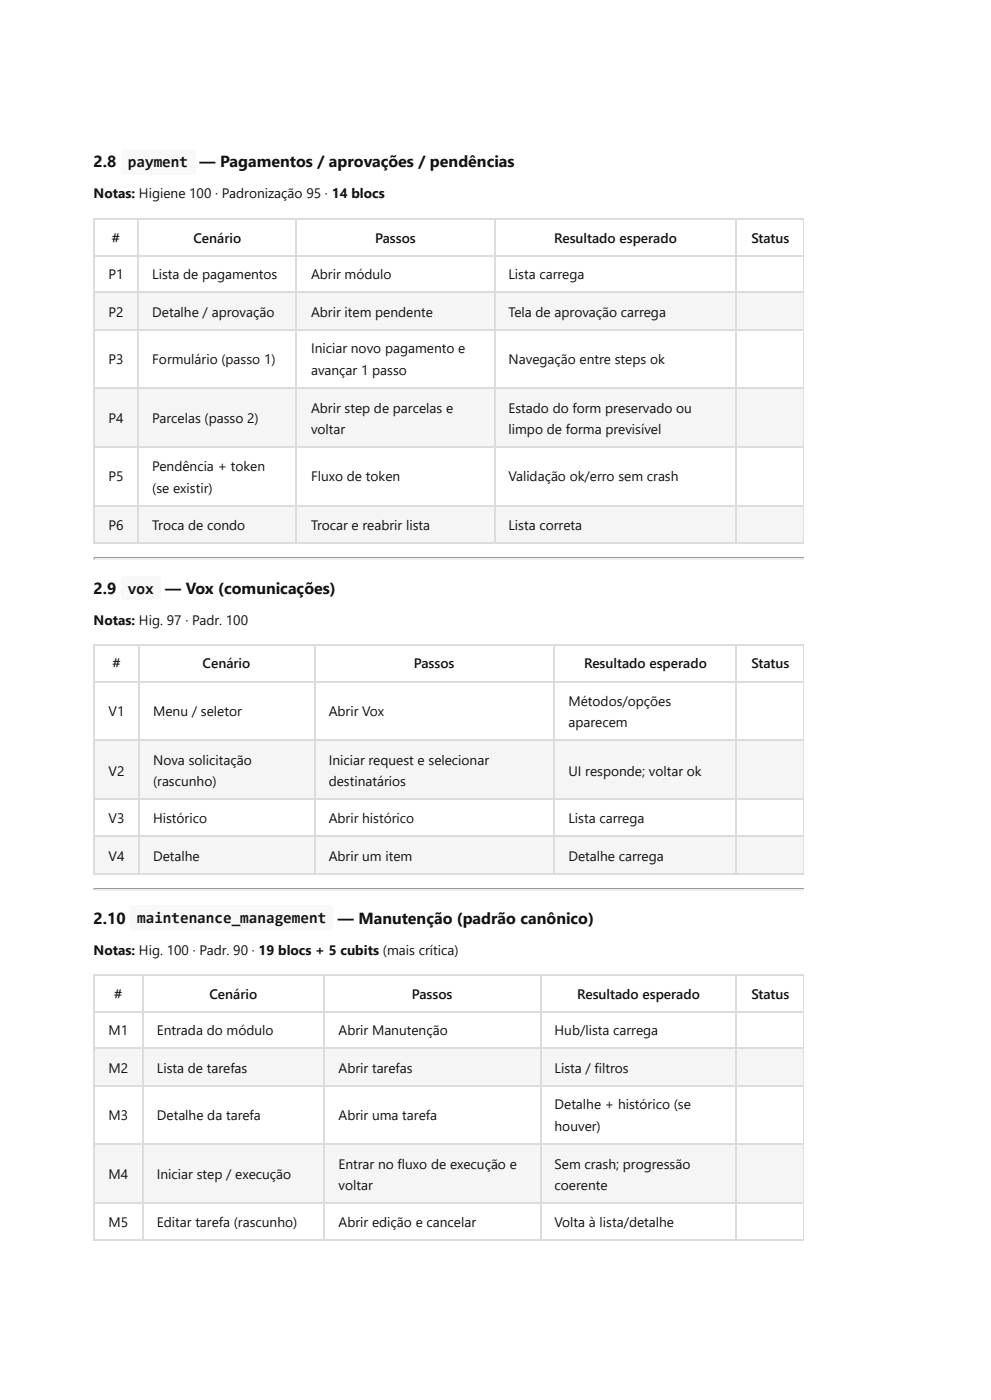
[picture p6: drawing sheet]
<svg xmlns="http://www.w3.org/2000/svg" width="210mm" height="297mm" viewBox="0 0 210 297" stroke-linecap="round" stroke-linejoin="round" font-family="sans-serif">
<defs><g id="words">
<g font-size="3.4" fill="#111">
<text x="19.8" y="35.5">2.8</text>
<text x="42.4" y="35.5">— Pagamentos / aprovações / pendências</text>
<text x="19.8" y="125.9">2.9</text>
<text x="35.1" y="125.9">— Vox (comunicações)</text>
<text x="19.8" y="196.1">2.10</text>
<text x="71.7" y="196.1">— Manutenção (padrão canônico)</text>
</g>
<g font-size="3.3" fill="#111">
<text x="27.1" y="35.5">payment</text>
<text x="27.1" y="126">vox</text>
<text x="29.1" y="195.9">maintenance_management</text>
</g>
<g font-size="2.9" fill="#111">
<text x="19.8" y="42.1">Notas: Higiene 100 · Padronização 95 · 14 blocs</text>
<text x="23.8" y="51.6">#</text>
<text x="41" y="51.6">Cenário</text>
<text x="79.6" y="51.6">Passos</text>
<text x="117.6" y="51.6">Resultado esperado</text>
<text x="159.4" y="51.6">Status</text>
<text x="23" y="59.3">P1</text>
<text x="32.3" y="59.3">Lista de pagamentos</text>
<text x="66" y="59.3">Abrir módulo</text>
<text x="107.9" y="59.3">Lista carrega</text>
<text x="23" y="67.2">P2</text>
<text x="32.3" y="67.2">Detalhe / aprovação</text>
<text x="66" y="67.2">Abrir item pendente</text>
<text x="107.9" y="67.2">Tela de aprovação carrega</text>
<text x="23" y="77.3">P3</text>
<text x="32.3" y="77.3">Formulário (passo 1)</text>
<text x="66" y="74.9">Iniciar novo pagamento e</text>
<text x="107.9" y="77.3">Navegação entre steps ok</text>
<text x="66" y="79.6">avançar 1 passo</text>
<text x="23" y="89.7">P4</text>
<text x="32.3" y="89.7">Parcelas (passo 2)</text>
<text x="66" y="87.6">Abrir step de parcelas e</text>
<text x="107.9" y="87.6">Estado do form preservado ou</text>
<text x="66" y="92.1">voltar</text>
<text x="107.9" y="92.1">limpo de forma previsível</text>
<text x="32.3" y="100">Pendência + token</text>
<text x="23" y="102.1">P5</text>
<text x="32.3" y="104.5">(se existir)</text>
<text x="66" y="102.1">Fluxo de token</text>
<text x="107.9" y="102.1">Validação ok/erro sem crash</text>
<text x="23" y="112.4">P6</text>
<text x="32.3" y="112.4">Troca de condo</text>
<text x="66" y="112.4">Trocar e reabrir lista</text>
<text x="107.9" y="112.4">Lista correta</text>
<text x="19.8" y="132.6">Notas: Hig. 97 · Padr. 100</text>
<text x="23.8" y="141.8">#</text>
<text x="43" y="141.8">Cenário</text>
<text x="87.8" y="141.8">Passos</text>
<text x="123.9" y="141.8">Resultado esperado</text>
<text x="159.4" y="141.8">Status</text>
<text x="120.6" y="149.8">Métodos/opções</text>
<text x="23" y="151.9">V1</text>
<text x="32.5" y="151.9">Menu / seletor</text>
<text x="69.7" y="151.9">Abrir Vox</text>
<text x="120.6" y="154.3">aparecem</text>
<text x="23" y="164.6">V2</text>
<text x="32.5" y="162.2">Nova solicitação</text>
<text x="32.5" y="166.7">(rascunho)</text>
<text x="69.7" y="162.2">Iniciar request e selecionar</text>
<text x="69.7" y="166.7">destinatários</text>
<text x="120.6" y="164.6">UI responde; voltar ok</text>
<text x="23" y="174.6">V3</text>
<text x="32.5" y="174.6">Histórico</text>
<text x="69.7" y="174.6">Abrir histórico</text>
<text x="120.6" y="174.6">Lista carrega</text>
<text x="23" y="182.6">V4</text>
<text x="32.5" y="182.6">Detalhe</text>
<text x="69.7" y="182.6">Abrir um item</text>
<text x="120.6" y="182.6">Detalhe carrega</text>
<text x="19.8" y="202.7">Notas: Hig. 100 · Padr. 90 · 19 blocs + 5 cubits (mais crítica)</text>
<text x="24.2" y="211.9">#</text>
<text x="44.4" y="211.9">Cenário</text>
<text x="87.4" y="211.9">Passos</text>
<text x="122.5" y="211.9">Resultado esperado</text>
<text x="159.4" y="211.9">Status</text>
<text x="23" y="219.6">M1</text>
<text x="33.3" y="219.6">Entrada do módulo</text>
<text x="71.8" y="219.6">Abrir Manutenção</text>
<text x="117.6" y="219.6">Hub/lista carrega</text>
<text x="23" y="227.5">M2</text>
<text x="33.3" y="227.5">Lista de tarefas</text>
<text x="71.8" y="227.5">Abrir tarefas</text>
<text x="117.6" y="227.5">Lista / filtros</text>
<text x="23" y="237.6">M3</text>
<text x="33.3" y="237.6">Detalhe da tarefa</text>
<text x="71.8" y="237.6">Abrir uma tarefa</text>
<text x="117.6" y="235.2">Detalhe + histórico (se</text>
<text x="117.6" y="240">houver)</text>
<text x="23" y="250">M4</text>
<text x="33.3" y="250">Iniciar step / execução</text>
<text x="71.8" y="247.9">Entrar no fluxo de execução e</text>
<text x="117.6" y="247.9">Sem crash; progressão</text>
<text x="71.8" y="252.4">voltar</text>
<text x="117.6" y="252.4">coerente</text>
<text x="23" y="260.4">M5</text>
<text x="33.3" y="260.4">Editar tarefa (rascunho)</text>
<text x="71.8" y="260.4">Abrir edição e cancelar</text>
<text x="117.6" y="260.4">Volta à lista/detalhe</text>
</g>
</g></defs>
<g fill="#f5f5f5">
<path d="M20.1 62.2h9.3v7.7h-9.3z"/>
<path d="M29.4 62.2h33.6v7.7h-33.6z"/>
<path d="M63 62.2h41.8v7.7h-41.8z"/>
<path d="M104.8 62.2h51.6v7.7h-51.6z"/>
<path d="M156.4 62.2h14.1v7.7h-14.1z"/>
</g>
<g fill="#fff">
<path d="M20.1 69.9h9.3v12.7h-9.3z"/>
<path d="M29.4 69.9h33.6v12.7h-33.6z"/>
<path d="M63 69.9h41.8v12.7h-41.8z"/>
<path d="M104.8 69.9h51.6v12.7h-51.6z"/>
<path d="M156.4 69.9h14.1v12.7h-14.1z"/>
</g>
<g fill="#f5f5f5">
<path d="M20.1 82.6h9.3v12.4h-9.3z"/>
<path d="M29.4 82.6h33.6v12.4h-33.6z"/>
<path d="M63 82.6h41.8v12.4h-41.8z"/>
<path d="M104.8 82.6h51.6v12.4h-51.6z"/>
<path d="M156.4 82.6h14.1v12.4h-14.1z"/>
</g>
<g fill="#fff">
<path d="M20.1 95h9.3v12.4h-9.3z"/>
<path d="M29.4 95h33.6v12.4h-33.6z"/>
<path d="M63 95h41.8v12.4h-41.8z"/>
<path d="M104.8 95h51.6v12.4h-51.6z"/>
<path d="M156.4 95h14.1v12.4h-14.1z"/>
</g>
<g fill="#f5f5f5">
<path d="M20.1 107.4h9.3v7.7h-9.3z"/>
<path d="M29.4 107.4h33.6v7.7h-33.6z"/>
<path d="M63 107.4h41.8v7.7h-41.8z"/>
<path d="M104.8 107.4h51.6v7.7h-51.6z"/>
<path d="M156.4 107.4h14.1v7.7h-14.1z"/>
</g>
<g fill="none" stroke="#dcdcdc" stroke-width=".26">
<path d="M19.8 46.4h150.7M19.8 54.4h150.7M20 46.3v69.1M29.2 46.3v69.1M62.8 46.3v69.1M104.9 46.3v69.1M156.2 46.3v69.1M19.8 62h150.7M19.8 70h150.7M19.8 82.4h150.7M19.8 94.9h150.7M19.8 107.3h150.7"/>
<path d="M19.8 115.2h150.7"/>
</g>
<path d="M170.5 46.3v69.1" fill="none" stroke="#dcdcdc" stroke-width=".21"/>
<path d="M19.8 118.4h150.7" fill="none" stroke="#9a9a9a" stroke-width=".26"/>
<path d="M19.8 118.7h150.7" fill="none" stroke="#eee" stroke-width=".26"/>
<path d="M170.5 118.3v.5h-.1z" fill="#eee"/>
<path d="M19.8 118.3h.3v.2l-.3 .3z" fill="#9a9a9a"/>
<g fill="#fff">
<path d="M20.1 136.8h9.3v7.9h-9.3z"/>
<path d="M29.4 136.8h37.3v7.9h-37.3z"/>
<path d="M66.7 136.8h50.8v7.9h-50.8z"/>
<path d="M117.5 136.8h38.9v7.9h-38.9z"/>
<path d="M156.4 136.8h14.1v7.9h-14.1z"/>
<path d="M20.1 144.7h9.3v12.5h-9.3z"/>
<path d="M29.4 144.7h37.3v12.5h-37.3z"/>
<path d="M66.7 144.7h50.8v12.5h-50.8z"/>
<path d="M117.5 144.7h38.9v12.5h-38.9z"/>
<path d="M156.4 144.7h14.1v12.5h-14.1z"/>
</g>
<g fill="#f5f5f5">
<path d="M20.1 157.2h9.3v12.4h-9.3z"/>
<path d="M29.4 157.2h37.3v12.4h-37.3z"/>
<path d="M66.7 157.2h50.8v12.4h-50.8z"/>
<path d="M117.5 157.2h38.9v12.4h-38.9z"/>
<path d="M156.4 157.2h14.1v12.4h-14.1z"/>
</g>
<g fill="#fff">
<path d="M20.1 169.6h9.3v7.9h-9.3z"/>
<path d="M29.4 169.6h37.3v7.9h-37.3z"/>
<path d="M66.7 169.6h50.8v7.9h-50.8z"/>
<path d="M117.5 169.6h38.9v7.9h-38.9z"/>
<path d="M156.4 169.6h14.1v7.9h-14.1z"/>
</g>
<g fill="#f5f5f5">
<path d="M20.1 177.5h9.3v7.7h-9.3z"/>
<path d="M29.4 177.5h37.3v7.7h-37.3z"/>
<path d="M66.7 177.5h50.8v7.7h-50.8z"/>
<path d="M117.5 177.5h38.9v7.7h-38.9z"/>
<path d="M156.4 177.5h14.1v7.7h-14.1z"/>
</g>
<path d="M19.8 136.9h150.7M20 136.8v48.7M29.5 136.8v48.7M66.8 136.8v48.7M117.6 136.8v48.7M156.2 136.8v48.7M19.8 144.6h150.7M19.8 157h150.7M19.8 169.5h150.7M19.8 177.4h150.7M19.8 185.3h150.7" fill="none" stroke="#dcdcdc" stroke-width=".26"/>
<path d="M170.5 136.8v48.7" fill="none" stroke="#dcdcdc" stroke-width=".21"/>
<path d="M19.8 188.5h150.7" fill="none" stroke="#9a9a9a" stroke-width=".26"/>
<path d="M19.8 188.8h150.7" fill="none" stroke="#eee" stroke-width=".26"/>
<path d="M170.5 188.4v.5h-.1z" fill="#eee"/>
<path d="M19.8 188.4h.3v.2l-.3 .3z" fill="#9a9a9a"/>
<g fill="#fff">
<path d="M20.1 206.9h10.1v7.7h-10.1z"/>
<path d="M30.2 206.9h38.6v7.7h-38.6z"/>
<path d="M68.8 206.9h45.8v7.7h-45.8z"/>
<path d="M114.6 206.9h41.8v7.7h-41.8z"/>
<path d="M156.4 206.9h14.1v7.7h-14.1z"/>
<path d="M20.1 214.6h10.1v7.9h-10.1z"/>
<path d="M30.2 214.6h38.6v7.9h-38.6z"/>
<path d="M68.8 214.6h45.8v7.9h-45.8z"/>
<path d="M114.6 214.6h41.8v7.9h-41.8z"/>
<path d="M156.4 214.6h14.1v7.9h-14.1z"/>
</g>
<g fill="#f5f5f5">
<path d="M20.1 222.5h10.1v7.7h-10.1z"/>
<path d="M30.2 222.5h38.6v7.7h-38.6z"/>
<path d="M68.8 222.5h45.8v7.7h-45.8z"/>
<path d="M114.6 222.5h41.8v7.7h-41.8z"/>
<path d="M156.4 222.5h14.1v7.7h-14.1z"/>
</g>
<g fill="#fff">
<path d="M20.1 230.2h10.1v12.7h-10.1z"/>
<path d="M30.2 230.2h38.6v12.7h-38.6z"/>
<path d="M68.8 230.2h45.8v12.7h-45.8z"/>
<path d="M114.6 230.2h41.8v12.7h-41.8z"/>
<path d="M156.4 230.2h14.1v12.7h-14.1z"/>
</g>
<g fill="#f5f5f5">
<path d="M20.1 242.9h10.1v12.4h-10.1z"/>
<path d="M30.2 242.9h38.6v12.4h-38.6z"/>
<path d="M68.8 242.9h45.8v12.4h-45.8z"/>
<path d="M114.6 242.9h41.8v12.4h-41.8z"/>
<path d="M156.4 242.9h14.1v12.4h-14.1z"/>
</g>
<g fill="#fff">
<path d="M20.1 255.3h10.1v7.7h-10.1z"/>
<path d="M30.2 255.3h38.6v7.7h-38.6z"/>
<path d="M68.8 255.3h45.8v7.7h-45.8z"/>
<path d="M114.6 255.3h41.8v7.7h-41.8z"/>
<path d="M156.4 255.3h14.1v7.7h-14.1z"/>
</g>
<path d="M19.8 206.8h150.7M19.8 214.7h150.7M20 206.6v56.4M30.3 206.6v56.4M68.7 206.6v56.4M114.7 206.6v56.4M156.2 206.6v56.4M19.8 222.4h150.7M19.8 230.3h150.7M19.8 242.8h150.7M19.8 255.2h150.7M19.8 263.1h150.7" fill="none" stroke="#dcdcdc" stroke-width=".26"/>
<path d="M170.5 206.6v56.4" fill="none" stroke="#dcdcdc" stroke-width=".21"/>
<path d="M25.9 32l.6-.2h14.2a.83 .83 0 0 1 .8 .8v3.6a.83 .83 0 0 1-.8 .8h-14.2a.83 .83 0 0 1-.8-.8v-3.6z" fill="#f8f8f8"/>
<path d="M26 32.1l.5-.2h14.2a.7 .7 0 0 1 .7 .7v3.6a.7 .7 0 0 1-.7 .7h-14.2a.7 .7 0 0 1-.7-.7v-3.6z" fill="none" stroke="#f8f8f8" stroke-width=".26"/>
<path d="M25.9 122.5l.6-.3h6.8a.83 .83 0 0 1 .8 .9v3.3a.83 .83 0 0 1-.8 .9h-6.8a.83 .83 0 0 1-.8-.9v-3.3z" fill="#f8f8f8"/>
<path d="M26 122.6l.5-.2h6.8a.7 .7 0 0 1 .7 .7v3.3a.7 .7 0 0 1-.7 .7h-6.8a.7 .7 0 0 1-.7-.7v-3.3z" fill="none" stroke="#f8f8f8" stroke-width=".26"/>
<path d="M27.8 192.3l.5-.2h41.5a.83 .83 0 0 1 .8 .8v3.6a.83 .83 0 0 1-.8 .9h-41.5a.83 .83 0 0 1-.8-.9v-3.6z" fill="#f8f8f8"/>
<path d="M27.9 192.4l.4-.2h41.5a.7 .7 0 0 1 .7 .7v3.6a.7 .7 0 0 1-.7 .7h-41.5a.7 .7 0 0 1-.7-.7v-3.6z" fill="none" stroke="#f8f8f8" stroke-width=".26"/>
<use href="#words"/>
</svg>
